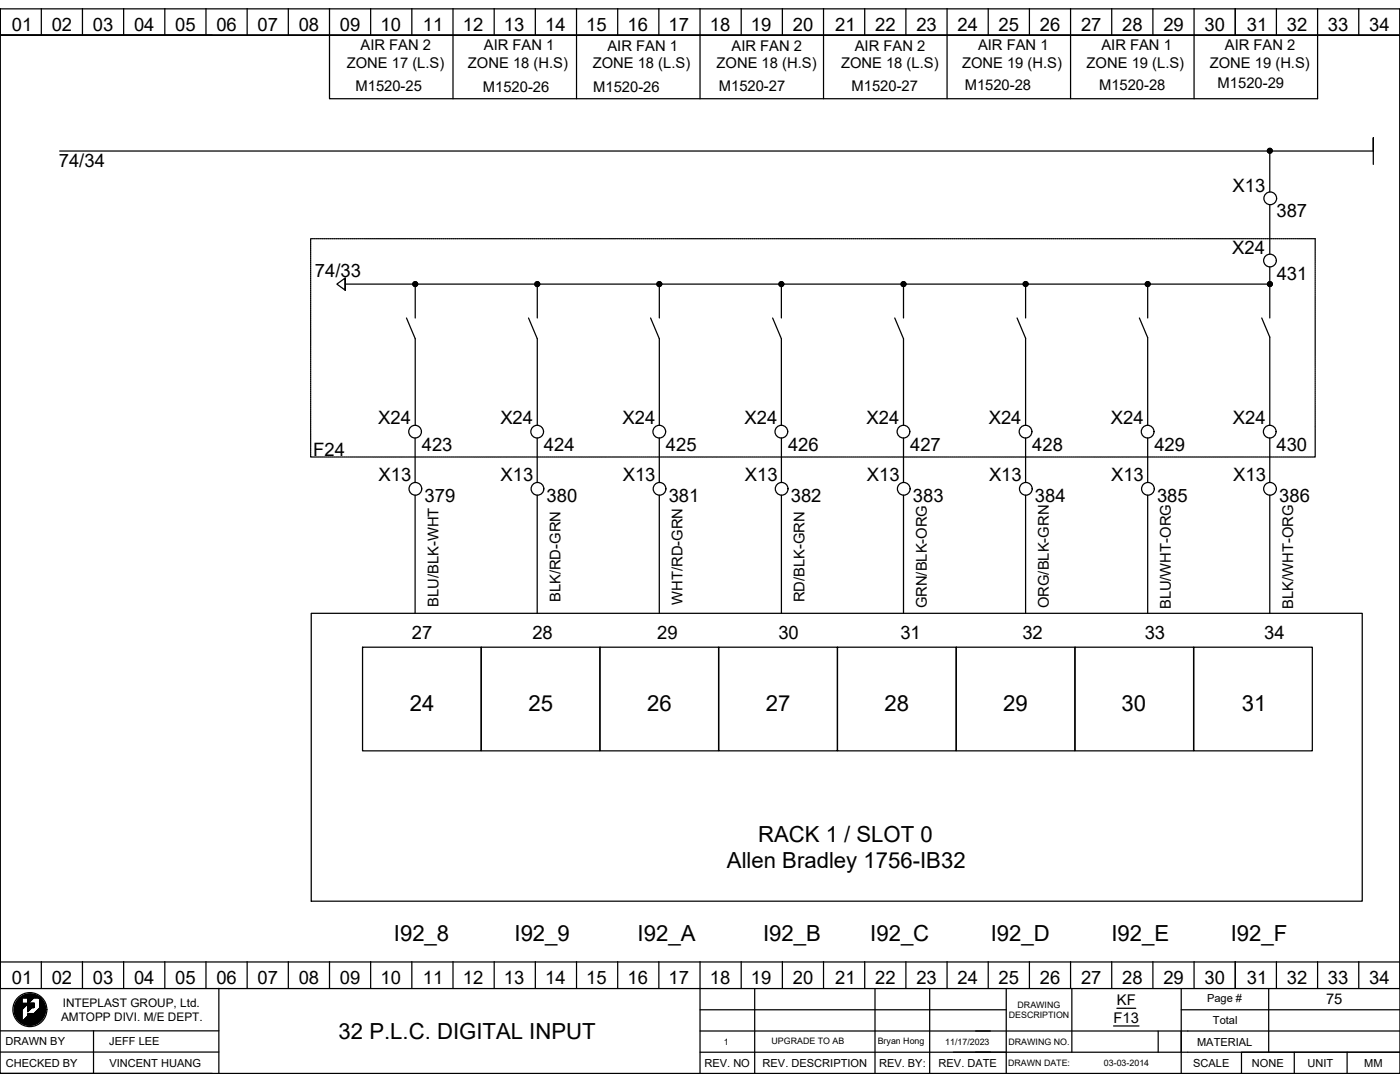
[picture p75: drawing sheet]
<svg xmlns="http://www.w3.org/2000/svg" width="279mm" height="216mm" viewBox="0 0 279 216" stroke-linecap="round" stroke-linejoin="round" font-family="sans-serif">
<defs><g id="words">
<g font-size="4.4">
<text x="81.8" y="141.8">24</text>
<text x="105.5" y="141.8">25</text>
<text x="129.1" y="141.8">26</text>
<text x="152.8" y="141.8">27</text>
<text x="176.5" y="141.8">28</text>
<text x="200.2" y="141.8">29</text>
<text x="223.8" y="141.8">30</text>
<text x="247.8" y="141.8">31</text>
<text x="151.3" y="168">RACK 1 / SLOT 0</text>
<text x="145.1" y="173.3">Allen Bradley 1756-IB32</text>
<text x="78.6" y="187.8">I92_8</text>
<text x="102.7" y="187.8">I92_9</text>
<text x="127.2" y="187.8">I92_A</text>
<text x="152.3" y="187.8">I92_B</text>
<text x="173.7" y="187.8">I92_C</text>
<text x="197.7" y="187.8">I92_D</text>
<text x="221.8" y="187.8">I92_E</text>
<text x="245.6" y="187.8">I92_F</text>
<text x="67.6" y="207.3">32 P.L.C. DIGITAL INPUT</text>
</g>
<g font-size="3.7">
<text x="2.3" y="6.2">01</text>
<text x="10.3" y="6.2">02</text>
<text x="18.5" y="6.2">03</text>
<text x="26.7" y="6.2">04</text>
<text x="35" y="6.2">05</text>
<text x="43.2" y="6.2">06</text>
<text x="51.4" y="6.2">07</text>
<text x="59.6" y="6.2">08</text>
<text x="67.8" y="6.2">09</text>
<text x="75.9" y="6.2">10</text>
<text x="84.4" y="6.2">11</text>
<text x="92.4" y="6.2">12</text>
<text x="100.6" y="6.2">13</text>
<text x="108.8" y="6.2">14</text>
<text x="117" y="6.2">15</text>
<text x="125.2" y="6.2">16</text>
<text x="133.4" y="6.2">17</text>
<text x="141.6" y="6.2">18</text>
<text x="149.9" y="6.2">19</text>
<text x="158.2" y="6.2">20</text>
<text x="166.7" y="6.2">21</text>
<text x="174.7" y="6.2">22</text>
<text x="182.9" y="6.2">23</text>
<text x="191.1" y="6.2">24</text>
<text x="199.3" y="6.2">25</text>
<text x="207.5" y="6.2">26</text>
<text x="215.7" y="6.2">27</text>
<text x="224" y="6.2">28</text>
<text x="232.2" y="6.2">29</text>
<text x="240.4" y="6.2">30</text>
<text x="248.8" y="6.2">31</text>
<text x="256.8" y="6.2">32</text>
<text x="265" y="6.2">33</text>
<text x="273.2" y="6.2">34</text>
<text x="11.7" y="33.3">74/34</text>
<text x="246" y="38.3">X13</text>
<text x="254.7" y="43.4">387</text>
<text x="245.9" y="50.7">X24</text>
<text x="62.9" y="55.3">74/33</text>
<text x="254.8" y="55.8">431</text>
<text x="75.5" y="84.6">X24</text>
<text x="84.2" y="89.9">423</text>
<text x="99.9" y="84.6">X24</text>
<text x="108.5" y="89.9">424</text>
<text x="124.2" y="84.6">X24</text>
<text x="132.9" y="89.9">425</text>
<text x="148.6" y="84.6">X24</text>
<text x="157.3" y="89.9">426</text>
<text x="173" y="84.6">X24</text>
<text x="181.6" y="89.9">427</text>
<text x="197.3" y="84.6">X24</text>
<text x="206" y="89.9">428</text>
<text x="221.7" y="84.6">X24</text>
<text x="230.4" y="89.9">429</text>
<text x="246.1" y="84.6">X24</text>
<text x="254.7" y="89.9">430</text>
<text x="62.5" y="91.1">F24</text>
<text x="75.5" y="96">X13</text>
<text x="84.7" y="100.1">379</text>
<text x="99.9" y="96">X13</text>
<text x="109.1" y="100.1">380</text>
<text x="124.3" y="96">X13</text>
<text x="133.5" y="100.1">381</text>
<text x="148.6" y="96">X13</text>
<text x="157.8" y="100.1">382</text>
<text x="173" y="96">X13</text>
<text x="182.2" y="100.1">383</text>
<text x="197.4" y="96">X13</text>
<text x="206.5" y="100.1">384</text>
<text x="221.7" y="96">X13</text>
<text x="230.9" y="100.1">385</text>
<text x="246.1" y="96">X13</text>
<text x="255.3" y="100.1">386</text>
<text x="82.2" y="127.4">27</text>
<text x="106.2" y="127.5">28</text>
<text x="131.2" y="127.4">29</text>
<text x="155.3" y="127.4">30</text>
<text x="179.7" y="127.4">31</text>
<text x="204" y="127.5">32</text>
<text x="228.4" y="127.4">33</text>
<text x="252.3" y="127.5">34</text>
<text x="2.3" y="196.4">01</text>
<text x="10.3" y="196.4">02</text>
<text x="18.5" y="196.4">03</text>
<text x="26.7" y="196.4">04</text>
<text x="35" y="196.4">05</text>
<text x="43.2" y="196.4">06</text>
<text x="51.4" y="196.4">07</text>
<text x="59.6" y="196.4">08</text>
<text x="67.8" y="196.4">09</text>
<text x="75.9" y="196.4">10</text>
<text x="84.4" y="196.4">11</text>
<text x="92.4" y="196.4">12</text>
<text x="100.6" y="196.4">13</text>
<text x="108.8" y="196.4">14</text>
<text x="117" y="196.4">15</text>
<text x="125.2" y="196.4">16</text>
<text x="133.4" y="196.4">17</text>
<text x="141.6" y="196.4">18</text>
<text x="149.9" y="196.4">19</text>
<text x="158.2" y="196.4">20</text>
<text x="166.7" y="196.4">21</text>
<text x="174.7" y="196.4">22</text>
<text x="182.9" y="196.4">23</text>
<text x="191.1" y="196.4">24</text>
<text x="199.3" y="196.4">25</text>
<text x="207.5" y="196.4">26</text>
<text x="215.7" y="196.4">27</text>
<text x="224" y="196.4">28</text>
<text x="232.2" y="196.4">29</text>
<text x="240.4" y="196.4">30</text>
<text x="248.8" y="196.4">31</text>
<text x="256.8" y="196.4">32</text>
<text x="265" y="196.4">33</text>
<text x="273.2" y="196.4">34</text>
</g>
<g font-size="2.9">
<text x="72" y="10">AIR FAN 2</text>
<text x="96.6" y="10.1">AIR FAN 1</text>
<text x="121.2" y="10.1">AIR FAN 1</text>
<text x="146" y="10.1">AIR FAN 2</text>
<text x="170.6" y="10.1">AIR FAN 2</text>
<text x="195.2" y="10.1">AIR FAN 1</text>
<text x="219.8" y="10.1">AIR FAN 1</text>
<text x="244.4" y="10">AIR FAN 2</text>
<text x="69.2" y="13.6">ZONE 17 (L.S)</text>
<text x="93.4" y="13.6">ZONE 18 (H.S)</text>
<text x="118.3" y="13.6">ZONE 18 (L.S)</text>
<text x="143" y="13.6">ZONE 18 (H.S)</text>
<text x="167.8" y="13.7">ZONE 18 (L.S)</text>
<text x="192" y="13.6">ZONE 19 (H.S)</text>
<text x="192.5" y="18">M1520-28</text>
<text x="216.9" y="13.6">ZONE 19 (L.S)</text>
<text x="219.3" y="18">M1520-28</text>
<text x="241.4" y="13.6">ZONE 19 (H.S)</text>
<text x="243" y="17.6">M1520-29</text>
<text x="71" y="18.2">M1520-25</text>
<text x="96.4" y="18.3">M1520-26</text>
<text x="118.4" y="18.3">M1520-26</text>
<text x="143.5" y="18.1">M1520-27</text>
<text x="170" y="18.1">M1520-27</text>
<text x="87.5" y="121.1" transform="rotate(-90 87.5 121.1)">BLU/BLK-WHT</text>
<text x="111.8" y="120.2" transform="rotate(-90 111.8 120.2)">BLK/RD-GRN</text>
<text x="136.2" y="120.6" transform="rotate(-90 136.2 120.6)">WHT/RD-GRN</text>
<text x="160.6" y="120.2" transform="rotate(-90 160.6 120.2)">RD/BLK-GRN</text>
<text x="185" y="121.4" transform="rotate(-90 185 121.4)">GRN/BLK-ORG</text>
<text x="209.3" y="121.4" transform="rotate(-90 209.3 121.4)">ORG/BLK-GRN</text>
<text x="233.7" y="121.6" transform="rotate(-90 233.7 121.6)">BLU/WHT-ORG</text>
<text x="258.1" y="121.5" transform="rotate(-90 258.1 121.5)">BLK/WHT-ORG</text>
<text x="222.9" y="200.6">KF</text>
<text x="264.6" y="200.4">75</text>
<text x="222.2" y="204.1">F13</text>
</g>
<g font-size="2.4">
<text x="12.2" y="203.7">AMTOPP DIVI. M/E DEPT.</text>
<text x="12.5" y="200.9">INTEPLAST GROUP, Ltd.</text>
</g>
<g font-size="2.2">
<text x="240.9" y="199.9">Page #</text>
<text x="1.1" y="208.6">DRAWN BY</text>
<text x="21.8" y="208.6">JEFF LEE</text>
<text x="238.9" y="208.6">MATERIAL</text>
<text x="242.1" y="204.4">Total</text>
<text x="1.1" y="212.9">CHECKED BY</text>
<text x="21.8" y="212.8">VINCENT HUANG</text>
<text x="140.6" y="212.9">REV. NO</text>
<text x="152.2" y="212.9">REV. DESCRIPTION</text>
<text x="175.4" y="212.9">REV. BY:</text>
<text x="187.3" y="212.9">REV. DATE</text>
<text x="238.1" y="212.9">SCALE</text>
<text x="249.8" y="212.9">NONE</text>
<text x="260.9" y="212.9">UNIT</text>
<text x="272.3" y="212.9">MM</text>
</g>
<g font-size="1.8">
<text x="201.3" y="203.2">DESCRIPTION</text>
<text x="203.1" y="201.1">DRAWING</text>
<text x="144.4" y="208.5">1</text>
<text x="154" y="208.4">UPGRADE TO AB</text>
<text x="175.2" y="208.3">Bryan Hong</text>
<text x="188.6" y="208.4">11/17/2023</text>
<text x="201.3" y="208.5">DRAWING NO.</text>
<text x="201.2" y="212.7">DRAWN DATE:</text>
<text x="220.3" y="212.7">03-03-2014</text>
</g>
</g></defs>
<g fill="none" stroke="#000" stroke-width=".25">
<path d="M0 1.8h279.4v212.4h-279.4zM0 7v-5.2v190.1v-4.2M8.2 1.7v5.3M16.5 1.7v5.3M24.7 1.7v5.3M32.9 1.7v5.3M41.1 1.7v5.3M42.4 7h-42.4h279.4M49.3 1.7v5.3M57.5 1.7v5.3M65.8 1.7v18h197.2v-18M74 1.7v5.3"/>
<path d="M82.2 1.7v5.3M90.4 1.7v18M98.6 1.7v5.3M106.8 1.7v5.3M115.1 1.7v18M123.3 1.7v5.3M131.5 1.7v5.3M139.7 1.7v18M147.9 1.7v5.3M156.1 1.7v5.3M164.4 1.7v18M172.6 1.7v5.3"/>
<path d="M180.8 1.7v5.3M189 1.7v18M197.2 1.7v5.3M205.4 1.7v5.3M213.7 1.7v18M221.9 1.7v5.3M230.1 1.7v5.3M238.3 1.7v18M246.5 1.7v5.3M254.7 1.7v5.3M271.2 1.7v5.3M279.4 1.8v195.5h-279.4v-5.4h279.4"/>
<path d="M11.9 30.1h262.2v-2.6v5.3M253.2 29.6l-.2 .3M253.4 30.1v8.2M253.4 29.6l-.5 .5M253.6 29.6l-.6 .7M253.7 29.7l-.7 .7M253.8 29.8l-.7 .7M253.9 30.3l-.3 .2M253.9 29.9l-.7 .6M253.9 30.1l-.5 .5M62 47.9v.3M62 48.3v.3"/>
<path d="M62 48.7v.3M62 49.1v.3M62 49.5v.3M62 49.9v.3M62 50.3v.3M62 50.7v.3M62 51.1v.3M62 51.5v.3M62 51.9v.2M62 52.3v.2M62 52.7v.2M62 53.1v.2"/>
<path d="M62 53.5v.2M62 53.9v.2M62 54.3v.2M62 54.7v.2M62 55v.3M62 55.4v.3M62 55.8v.3M62 56.2v.3M62 56.6v.3M62 57v.3M62 57.4v.3M62 57.8v.3"/>
<path d="M62 58.2v.3M62 58.6v.3M62 59v.3M62 59.4v.3M62 59.8v.3M62.2 47.6h-.2v.2M62.3 47.6h.2M62.7 47.6h.2M63.1 47.6h.2M63.5 47.6h.2M63.9 47.6h.2M64.3 47.6h.2"/>
<path d="M64.7 47.6h.2M65.1 47.6h.2M65.4 47.6h.3M65.8 47.6h.3M66.2 47.6h.3M66.6 47.6h.3M67 47.6h.3M67.4 47.6h.3M67.8 47.6h.3M68.2 47.6h.3M68.6 47.6h.3M68.9 55.5v2.4l-1.7-1.2 1.7-1.2v2.4"/>
<path d="M68.9 56.7h184.5M69 47.6h.3M69.4 47.6h.3M69.8 47.6h.3M70.2 47.6h.3M70.6 47.6h.3M71 47.6h.2M71.4 47.6h.2M71.8 47.6h.2M72.2 47.6h.2M72.6 47.6h.2M73 47.6h.2"/>
<path d="M73.4 47.6h.2M73.7 47.6h.3M74.1 47.6h.3M74.5 47.6h.3M74.9 47.6h.3M75.3 47.6h.3M75.7 47.6h.3M76.1 47.6h.3M76.5 47.6h.3M76.9 47.6h.3M77.3 47.6h.3M77.7 47.6h.3"/>
<path d="M78.1 47.6h.3M78.5 47.6h.3M78.9 47.6h.3M79.3 47.6h.2M79.7 47.6h.2M80.1 47.6h.2M80.5 47.6h.2M80.9 47.6h.2M81.3 47.6h.2M81.7 47.6h.2M82.1 47.6h.2M82.4 47.6h.3"/>
<path d="M82.7 56.2l-.3 .3M82.8 47.6h.3M82.9 56.7v6.8M82.9 56.2l-.5 .5M83 56.2l-.6 .7M83.2 56.3l-.7 .7M83.2 47.6h.3M83.3 56.4l-.7 .7M83.3 56.9l-.2 .2M83.3 56.5l-.6 .7M83.4 56.7l-.5 .5M83.6 47.6h.3"/>
<path d="M84 47.6h.3M84.4 47.6h.3M84.8 47.6h.3M85.2 47.6h.3M85.6 47.6h.3M86 47.6h.3M86.4 47.6h.3M86.8 47.6h.3M87.2 47.6h.3M87.6 47.6h.2M88 47.6h.2M88.4 47.6h.2"/>
<path d="M88.8 47.6h.2M89.2 47.6h.2M89.6 47.6h.2M90 47.6h.2M90.3 47.6h.3M90.7 47.6h.3M91.1 47.6h.3M91.5 47.6h.3M91.9 47.6h.3M92.3 47.6h.3M92.7 47.6h.3M93.1 47.6h.3"/>
<path d="M93.5 47.6h.3M93.9 47.6h.3M94.3 47.6h.3M94.7 47.6h.3M95.1 47.6h.3M95.5 47.6h.3M95.9 47.6h.2M96.3 47.6h.2M96.7 47.6h.2M97.1 47.6h.2M97.5 47.6h.2M97.9 47.6h.2"/>
<path d="M98.3 47.6h.2M98.7 47.6h.2M99 47.6h.3M99.4 47.6h.3M99.8 47.6h.3M100.2 47.6h.3M100.6 47.6h.3M101 47.6h.3M101.4 47.6h.3M101.8 47.6h.3M102.2 47.6h.3M102.6 47.6h.3"/>
<path d="M103 47.6h.3M103.4 47.6h.3M103.8 47.6h.3M104.2 47.6h.3M104.6 47.6h.2M105 47.6h.2M105.4 47.6h.2M105.8 47.6h.2M106.2 47.6h.2M106.6 47.6h.2M107 47.6h.2M107 56.2l-.2 .3"/>
<path d="M107.2 56.7v6.8M107.3 56.2l-.6 .5M107.4 47.6h.2M107.4 56.2l-.6 .7M107.5 56.3l-.7 .7M107.6 56.4l-.7 .7M107.7 56.9l-.3 .2M107.7 56.5l-.6 .7M107.7 56.7l-.5 .5M107.7 47.6h.3M108.1 47.6h.3M108.5 47.6h.3"/>
<path d="M108.9 47.6h.3M109.3 47.6h.3M109.7 47.6h.3M110.1 47.6h.3M110.5 47.6h.3M110.9 47.6h.3M111.3 47.6h.3M111.7 47.6h.3M112.1 47.6h.3M112.5 47.6h.3M112.9 47.6h.3M113.3 47.6h.2"/>
<path d="M113.7 47.6h.2M114.1 47.6h.2M114.5 47.6h.2M114.9 47.6h.2M115.3 47.6h.2M115.7 47.6h.2M116 47.6h.3M116.4 47.6h.3M116.8 47.6h.3M117.2 47.6h.3M117.6 47.6h.3M118 47.6h.3"/>
<path d="M118.4 47.6h.3M118.8 47.6h.3M119.2 47.6h.3M119.6 47.6h.3M120 47.6h.3M120.4 47.6h.3M120.8 47.6h.3M121.2 47.6h.2M121.6 47.6h.2M122 47.6h.2M122.4 47.6h.2M122.8 47.6h.2"/>
<path d="M123.2 47.6h.2M123.6 47.6h.2M124 47.6h.2M124.3 47.6h.3M124.7 47.6h.3M125.1 47.6h.3M125.5 47.6h.3M125.9 47.6h.3M126.3 47.6h.3M126.7 47.6h.3M127.1 47.6h.3M127.5 47.6h.3"/>
<path d="M127.9 47.6h.3M128.3 47.6h.3M128.7 47.6h.3M129.1 47.6h.3M129.5 47.6h.3M129.9 47.6h.2M130.3 47.6h.2M130.7 47.6h.2M131.1 47.6h.2M131.4 56.2l-.3 .3M131.5 47.6h.2M131.6 56.7v6.8"/>
<path d="M131.6 56.2l-.5 .5M131.8 56.2l-.7 .7M131.9 47.6h.2M131.9 56.3l-.7 .7M132 56.4l-.7 .7M132 56.9l-.2 .2M132 56.5l-.6 .7M132.1 56.7l-.5 .5M132.3 47.6h.2M132.7 47.6h.2M133 47.6h.3M133.4 47.6h.3"/>
<path d="M133.8 47.6h.3M134.2 47.6h.3M134.6 47.6h.3M135 47.6h.3M135.4 47.6h.3M135.8 47.6h.3M136.2 47.6h.3M136.6 47.6h.3M137 47.6h.3M137.4 47.6h.3M137.8 47.6h.3M138.2 47.6h.3"/>
<path d="M138.6 47.6h.2M139 47.6h.2M139.4 47.6h.2M139.8 47.6h.2M140.2 47.6h.2M140.6 47.6h.2M141 47.6h.2M141.4 47.6h.2M141.7 47.6h.3M142.1 47.6h.3M142.5 47.6h.3M142.9 47.6h.3"/>
<path d="M143.3 47.6h.3M143.7 47.6h.3M144.1 47.6h.3M144.5 47.6h.3M144.9 47.6h.3M145.3 47.6h.3M145.7 47.6h.3M146.1 47.6h.3M146.5 47.6h.3M146.9 47.6h.2M147.3 47.6h.2M147.7 47.6h.2"/>
<path d="M148.1 47.6h.2M148.5 47.6h.2M148.9 47.6h.2M149.3 47.6h.2M149.6 47.6h.3M150 47.6h.3M150.4 47.6h.3M150.8 47.6h.3M151.2 47.6h.3M151.6 47.6h.3M152 47.6h.3M152.4 47.6h.3"/>
<path d="M152.8 47.6h.3M153.2 47.6h.3M153.6 47.6h.3M154 47.6h.3M154.4 47.6h.3M154.8 47.6h.3M155.2 47.6h.2M155.6 47.6h.2M155.7 56.2l-.2 .3M155.9 56.7v6.8M156 56.2l-.5 .5M156 47.6h.2"/>
<path d="M156.1 56.2l-.6 .7M156.2 56.3l-.6 .7M156.3 56.4l-.7 .7M156.4 47.6h.2M156.4 56.9l-.2 .2M156.4 56.5l-.6 .7M156.4 56.7l-.5 .5M156.8 47.6h.2M157.2 47.6h.2M157.6 47.6h.2M158 47.6h.2M158.3 47.6h.3"/>
<path d="M158.7 47.6h.3M159.1 47.6h.3M159.5 47.6h.3M159.9 47.6h.3M160.3 47.6h.3M160.7 47.6h.3M161.1 47.6h.3M161.5 47.6h.3M161.9 47.6h.3M162.3 47.6h.3M162.7 47.6h.3M163.1 47.6h.3"/>
<path d="M163.5 47.6h.3M163.9 47.6h.2M164.3 47.6h.2M164.7 47.6h.2M165.1 47.6h.2M165.5 47.6h.2M165.9 47.6h.2M166.3 47.6h.2M166.7 47.6h.2M167 47.6h.3M167.4 47.6h.3M167.8 47.6h.3"/>
<path d="M168.2 47.6h.3M168.6 47.6h.3M169 47.6h.3M169.4 47.6h.3M169.8 47.6h.3M170.2 47.6h.3M170.6 47.6h.3M171 47.6h.3M171.4 47.6h.3M171.8 47.6h.3M172.2 47.6h.3M172.6 47.6h.2"/>
<path d="M173 47.6h.2M173.4 47.6h.2M173.8 47.6h.2M174.2 47.6h.2M174.6 47.6h.2M175 47.6h.2M175.3 47.6h.3M175.7 47.6h.3M176.1 47.6h.3M176.5 47.6h.3M176.9 47.6h.3M177.3 47.6h.3"/>
<path d="M177.7 47.6h.3M178.1 47.6h.3M178.5 47.6h.3M178.9 47.6h.3M179.3 47.6h.3M179.7 47.6h.3M180.1 47.6h.3M180.1 56.2l-.2 .3M180.3 56.7v6.8M180.3 56.2l-.5 .5M180.5 47.6h.2M180.5 56.2l-.6 .7"/>
<path d="M180.6 56.3l-.7 .7M180.7 56.4l-.7 .7M180.7 56.9l-.2 .2M180.8 56.5l-.7 .7M180.8 56.7l-.5 .5M180.9 47.6h.2M181.3 47.6h.2M181.7 47.6h.2M182.1 47.6h.2M182.5 47.6h.2M182.9 47.6h.2M183.3 47.6h.2"/>
<path d="M183.6 47.6h.3M184 47.6h.3M184.4 47.6h.3M184.8 47.6h.3M185.2 47.6h.3M185.6 47.6h.3M186 47.6h.3M186.4 47.6h.3M186.8 47.6h.3M187.2 47.6h.3M187.6 47.6h.3M188 47.6h.3"/>
<path d="M188.4 47.6h.3M188.8 47.6h.3M189.2 47.6h.2M189.6 47.6h.2M190 47.6h.2M190.4 47.6h.2M190.8 47.6h.2M191.2 47.6h.2M191.6 47.6h.2M191.9 47.6h.3M192.3 47.6h.3M192.7 47.6h.3"/>
<path d="M193.1 47.6h.3M193.5 47.6h.3M193.9 47.6h.3M194.3 47.6h.3M194.7 47.6h.3M195.1 47.6h.3M195.5 47.6h.3M195.9 47.6h.3M196.3 47.6h.3M196.7 47.6h.3M197.1 47.6h.3M197.5 47.6h.2"/>
<path d="M197.9 47.6h.2M198.3 47.6h.2M198.7 47.6h.2M199.1 47.6h.2M199.5 47.6h.2M199.9 47.6h.2M200.3 47.6h.2M200.6 47.6h.3M201 47.6h.3M201.4 47.6h.3M201.8 47.6h.3M202.2 47.6h.3"/>
<path d="M202.6 47.6h.3M203 47.6h.3M203.4 47.6h.3M203.8 47.6h.3M204.2 47.6h.3M204.5 56.2l-.3 .3M204.6 47.6h.3M204.7 56.7v6.8M204.7 56.2l-.5 .5M204.9 56.2l-.7 .7M205 56.3l-.7 .7M205 47.6h.3"/>
<path d="M205.1 56.4l-.7 .7M205.1 56.9l-.2 .2M205.1 56.5l-.6 .6M205.2 56.7l-.5 .5M205.4 47.6h.3M205.8 47.6h.3M206.2 47.6h.2M206.6 47.6h.2M207 47.6h.2M207.4 47.6h.2M207.8 47.6h.2M208.2 47.6h.2"/>
<path d="M208.6 47.6h.2M208.9 47.6h.3M209.3 47.6h.3M209.7 47.6h.3M210.1 47.6h.3M210.5 47.6h.3M210.9 47.6h.3M211.3 47.6h.3M211.7 47.6h.3M212.1 47.6h.3M212.5 47.6h.3M212.9 47.6h.3"/>
<path d="M213.3 47.6h.3M213.7 47.6h.3M214.1 47.6h.2M214.5 47.6h.2M214.9 47.6h.2M215.3 47.6h.2M215.7 47.6h.2M216.1 47.6h.2M216.5 47.6h.2M216.9 47.6h.2M217.2 47.6h.3M217.6 47.6h.3"/>
<path d="M218 47.6h.3M218.4 47.6h.3M218.8 47.6h.3M219.2 47.6h.3M219.6 47.6h.3M220 47.6h.3M220.4 47.6h.3M220.8 47.6h.3M221.2 47.6h.3M221.6 47.6h.3M222 47.6h.3M222.4 47.6h.3"/>
<path d="M222.8 47.6h.2M223.2 47.6h.2M223.6 47.6h.2M224 47.6h.2M224.4 47.6h.2M224.8 47.6h.2M225.2 47.6h.2M225.6 47.6h.2M225.9 47.6h.3M226.3 47.6h.3M226.7 47.6h.3M227.1 47.6h.3"/>
<path d="M227.5 47.6h.3M227.9 47.6h.3M228.3 47.6h.3M228.7 47.6h.3M228.8 56.2l-.2 .3M229 56.7v6.8M229.1 56.2l-.5 .5M229.1 47.6h.3M229.2 56.2l-.6 .7M229.3 56.3l-.6 .7M229.4 56.4l-.7 .7M229.5 56.9l-.2 .2"/>
<path d="M229.5 56.5l-.6 .6M229.5 47.6h.3M229.5 56.7l-.5 .5M229.9 47.6h.3M230.3 47.6h.3M230.7 47.6h.3M231.1 47.6h.3M231.5 47.6h.2M231.9 47.6h.2M232.3 47.6h.2M232.7 47.6h.2M233.1 47.6h.2"/>
<path d="M233.5 47.6h.2M233.9 47.6h.2M234.3 47.6h.2M234.6 47.6h.3M235 47.6h.3M235.4 47.6h.3M235.8 47.6h.3M236.2 47.6h.3M236.6 47.6h.3M237 47.6h.3M237.4 47.6h.3M237.8 47.6h.3"/>
<path d="M238.2 47.6h.3M238.6 47.6h.3M239 47.6h.3M239.4 47.6h.3M239.8 47.6h.2M240.2 47.6h.2M240.6 47.6h.2M241 47.6h.2M241.4 47.6h.2M241.8 47.6h.2M242.2 47.6h.2M242.6 47.6h.2"/>
<path d="M242.9 47.6h.3M243.3 47.6h.3M243.7 47.6h.3M244.1 47.6h.3M244.5 47.6h.3M244.9 47.6h.3M245.3 47.6h.3M245.7 47.6h.3M246.1 47.6h.3M246.5 47.6h.3M246.9 47.6h.3M247.3 47.6h.3"/>
<path d="M247.7 47.6h.3M248.1 47.6h.2M248.5 47.6h.2M248.9 47.6h.2M249.3 47.6h.2M249.7 47.6h.2M250.1 47.6h.2M250.5 47.6h.2M250.9 47.6h.2M251.2 47.6h.3M251.6 47.6h.3M252 47.6h.3"/>
<path d="M252.4 47.6h.3M252.8 47.6h.3M253.2 47.6h.3M253.2 56.2l-.2 .3M253.4 40.8v9.9M253.4 53.3v10.2M253.5 56.2l-.6 .5M253.6 56.2l-.6 .7M253.6 47.6h.3M253.7 56.3l-.7 .7M253.8 56.4l-.7 .7M253.9 56.9l-.2 .2"/>
<path d="M253.9 56.5l-.6 .6M253.9 56.7l-.5 .5M254 47.6h.3M254.4 47.6h.3M254.8 47.6h.3M255.2 47.6h.3M255.6 47.6h.3M256 47.6h.3M256.4 47.6h.3M256.8 47.6h.2M257.2 47.6h.2M257.6 47.6h.2"/>
<path d="M258 47.6h.2M258.4 47.6h.2M258.8 47.6h.2M259.2 47.6h.2M259.6 47.6h.2M259.9 47.6h.3M260.3 47.6h.3M260.7 47.6h.3M261.1 47.6h.3M261.5 47.6h.3M261.9 47.6h.3M262.3 47.6h.2v.2"/>
<path d="M262.5 47.9v.3M262.5 48.3v.3M262.5 48.7v.3M262.5 49.1v.3M262.5 49.5v.3M262.5 49.9v.3M262.5 50.3v.3M262.5 50.7v.3M262.5 51.1v.3M262.5 51.5v.3M262.5 51.9v.2M262.5 52.3v.2"/>
<path d="M262.5 52.7v.2M262.5 53.1v.2M262.5 53.5v.2M262.5 53.9v.2M262.5 54.3v.2M262.5 54.7v.2M262.5 55v.3M262.5 55.4v.3M262.5 55.8v.3M262.5 56.2v.3M262.5 56.6v.3M262.5 57v.3"/>
<path d="M262.5 57.4v.3M262.5 57.8v.3M262.5 58.2v.3M262.5 58.6v.3M262.5 59v.3M262.5 59.4v.3M262.5 59.8v.3M62 60.2v.3M62 60.6v.2M62 61v.2M62 61.4v.2M62 61.8v.2"/>
<path d="M62 62.2v.2M62 62.6v.2M62 63v.2M62 63.4v.2M62 63.7v.3M62 64.1v.3M62 64.5v.3M62 64.9v.3M62 65.3v.3M62 65.7v.3M62 66.1v.3M62 66.5v.3"/>
<path d="M62 66.9v.3M62 67.3v.3M62 67.7v.3M62 68.1v.3M62 68.5v.3M62 68.9v.2M62 69.3v.2M62 69.7v.2M62 70.1v.2M62 70.5v.2M62 70.9v.2M62 71.3v.2"/>
<path d="M62 71.6v.3M62 72v.3M62 72.4v.3M62 72.8v.3M62 73.2v.3M62 73.6v.3M62 74v.3M62 74.4v.3M62 74.8v.3M62 75.2v.3M62 75.6v.3M62 76v.3"/>
<path d="M62 76.4v.3M62 76.8v.3M62 77.2v.2M62 77.6v.2M62 78v.2M62 78.4v.2M62 78.8v.2M62 79.2v.2M62 79.6v.2M62 80v.2M81.1 63.5l1.8 4.1v17.3M105.5 63.5l1.7 4.1v17.3"/>
<path d="M129.8 63.5l1.8 4.1v17.3M154.2 63.5l1.7 4.1v17.3M178.6 63.5l1.7 4.1v17.3M203 63.5l1.7 4v17.4M227.4 63.5l1.6 3.9v17.5M251.8 63.5l1.6 3.8v17.6M262.5 60.2v.3M262.5 60.6v.2M262.5 61v.2M262.5 61.4v.2M262.5 61.8v.2M262.5 62.2v.2"/>
<path d="M262.5 62.6v.2M262.5 63v.2M262.5 63.4v.2M262.5 63.7v.3M262.5 64.1v.3M262.5 64.5v.3M262.5 64.9v.3M262.5 65.3v.3M262.5 65.7v.3M262.5 66.1v.3M262.5 66.5v.3M262.5 66.9v.3"/>
<path d="M262.5 67.3v.3M262.5 67.7v.3M262.5 68.1v.3M262.5 68.5v.3M262.5 68.9v.2M262.5 69.3v.2M262.5 69.7v.2M262.5 70.1v.2M262.5 70.5v.2M262.5 70.9v.2M262.5 71.3v.2M262.5 71.6v.3"/>
<path d="M262.5 72v.3M262.5 72.4v.3M262.5 72.8v.3M262.5 73.2v.3M262.5 73.6v.3M262.5 74v.3M262.5 74.4v.3M262.5 74.8v.3M262.5 75.2v.3M262.5 75.6v.3M262.5 76v.3M262.5 76.4v.3"/>
<path d="M262.5 76.8v.3M262.5 77.2v.2M262.5 77.6v.2M262.5 78v.2M262.5 78.4v.2M262.5 78.8v.2M262.5 79.2v.2M262.5 79.6v.2M262.5 80v.2M62 91v.2h.2M62 80.3v.3M62 80.7v.3"/>
<path d="M62 81.1v.3M62 81.5v.3M62 81.9v.3M62 82.3v.3M62 82.7v.3M62 83.1v.3M62 83.5v.3M62 83.9v.3M62 84.3v.3M62 84.7v.3M62 85.1v.3M62 85.5v.3"/>
<path d="M62 85.9v.2M62 86.3v.2M62 86.7v.2M62 87.1v.2M62 87.5v.2M62 87.9v.2M62 88.3v.2M62 88.7v.2M62 89v.3M62 89.4v.3M62 89.8v.3M62 90.2v.3"/>
<path d="M62 90.6v.3M62.3 91.2h.2M62.7 91.2h.2M63.1 91.2h.2M63.5 91.2h.2M63.9 91.2h.2M64.3 91.2h.2M64.7 91.2h.2M65.1 91.2h.2M65.4 91.2h.3M65.8 91.2h.3M66.2 91.2h.3"/>
<path d="M66.6 91.2h.3M67 91.2h.3M67.4 91.2h.3M67.8 91.2h.3M68.2 91.2h.3M68.6 91.2h.3M69 91.2h.3M69.4 91.2h.3M69.8 91.2h.3M70.2 91.2h.3M70.6 91.2h.3M71 91.2h.2"/>
<path d="M71.4 91.2h.2M71.8 91.2h.2M72.2 91.2h.2M72.6 91.2h.2M73 91.2h.2M73.4 91.2h.2M73.7 91.2h.3M74.1 91.2h.3M74.5 91.2h.3M74.9 91.2h.3M75.3 91.2h.3M75.7 91.2h.3"/>
<path d="M76.1 91.2h.3M76.5 91.2h.3M76.9 91.2h.3M77.3 91.2h.3M77.7 91.2h.3M78.1 91.2h.3M78.5 91.2h.3M78.9 91.2h.3M79.3 91.2h.2M79.7 91.2h.2M80.1 91.2h.2M80.5 91.2h.2"/>
<path d="M80.9 91.2h.2M81.3 91.2h.2M81.7 91.2h.2M82.1 91.2h.2M82.4 91.2h.3M82.8 87.4v8.9M82.8 98.8v23.6M82.8 91.2h.3M83.2 91.2h.3M83.6 91.2h.3M84 91.2h.3M84.4 91.2h.3"/>
<path d="M84.8 91.2h.3M85.2 91.2h.3M85.6 91.2h.3M86 91.2h.3M86.4 91.2h.3M86.8 91.2h.3M87.2 91.2h.3M87.6 91.2h.2M88 91.2h.2M88.4 91.2h.2M88.8 91.2h.2M89.2 91.2h.2"/>
<path d="M89.6 91.2h.2M90 91.2h.2M90.3 91.2h.3M90.7 91.2h.3M91.1 91.2h.3M91.5 91.2h.3M91.9 91.2h.3M92.3 91.2h.3M92.7 91.2h.3M93.1 91.2h.3M93.5 91.2h.3M93.9 91.2h.3"/>
<path d="M94.3 91.2h.3M94.7 91.2h.3M95.1 91.2h.3M95.5 91.2h.3M95.9 91.2h.2M96.3 91.2h.2M96.7 91.2h.2M97.1 91.2h.2M97.5 91.2h.2M97.9 91.2h.2M98.3 91.2h.2M98.7 91.2h.2"/>
<path d="M99 91.2h.3M99.4 91.2h.3M99.8 91.2h.3M100.2 91.2h.3M100.6 91.2h.3M101 91.2h.3M101.4 91.2h.3M101.8 91.2h.3M102.2 91.2h.3M102.6 91.2h.3M103 91.2h.3M103.4 91.2h.3"/>
<path d="M103.8 91.2h.3M104.2 91.2h.3M104.6 91.2h.2M105 91.2h.2M105.4 91.2h.2M105.8 91.2h.2M106.2 91.2h.2M106.6 91.2h.2M107 91.2h.2M107.2 87.4v8.9M107.2 98.8v23.6M107.4 91.2h.2"/>
<path d="M107.7 91.2h.3M108.1 91.2h.3M108.5 91.2h.3M108.9 91.2h.3M109.3 91.2h.3M109.7 91.2h.3M110.1 91.2h.3M110.5 91.2h.3M110.9 91.2h.3M111.3 91.2h.3M111.7 91.2h.3M112.1 91.2h.3"/>
<path d="M112.5 91.2h.3M112.9 91.2h.3M113.3 91.2h.2M113.7 91.2h.2M114.1 91.2h.2M114.5 91.2h.2M114.9 91.2h.2M115.3 91.2h.2M115.7 91.2h.2M116 91.2h.3M116.4 91.2h.3M116.8 91.2h.3"/>
<path d="M117.2 91.2h.3M117.6 91.2h.3M118 91.2h.3M118.4 91.2h.3M118.8 91.2h.3M119.2 91.2h.3M119.6 91.2h.3M120 91.2h.3M120.4 91.2h.3M120.8 91.2h.3M121.2 91.2h.2M121.6 91.2h.2"/>
<path d="M122 91.2h.2M122.4 91.2h.2M122.8 91.2h.2M123.2 91.2h.2M123.6 91.2h.2M124 91.2h.2M124.3 91.2h.3M124.7 91.2h.3M125.1 91.2h.3M125.5 91.2h.3M125.9 91.2h.3M126.3 91.2h.3"/>
<path d="M126.7 91.2h.3M127.1 91.2h.3M127.5 91.2h.3M127.9 91.2h.3M128.3 91.2h.3M128.7 91.2h.3M129.1 91.2h.3M129.5 91.2h.3M129.9 91.2h.2M130.3 91.2h.2M130.7 91.2h.2M131.1 91.2h.2"/>
<path d="M131.5 91.2h.2M131.6 87.4v8.9M131.6 98.8v23.6M131.9 91.2h.2M132.3 91.2h.2M132.7 91.2h.2M133 91.2h.3M133.4 91.2h.3M133.8 91.2h.3M134.2 91.2h.3M134.6 91.2h.3M135 91.2h.3"/>
<path d="M135.4 91.2h.3M135.8 91.2h.3M136.2 91.2h.3M136.6 91.2h.3M137 91.2h.3M137.4 91.2h.3M137.8 91.2h.3M138.2 91.2h.3M138.6 91.2h.2M139 91.2h.2M139.4 91.2h.2M139.8 91.2h.2"/>
<path d="M140.2 91.2h.2M140.6 91.2h.2M141 91.2h.2M141.4 91.2h.2M141.7 91.2h.3M142.1 91.2h.3M142.5 91.2h.3M142.9 91.2h.3M143.3 91.2h.3M143.7 91.2h.3M144.1 91.2h.3M144.5 91.2h.3"/>
<path d="M144.9 91.2h.3M145.3 91.2h.3M145.7 91.2h.3M146.1 91.2h.3M146.5 91.2h.3M146.9 91.2h.2M147.3 91.2h.2M147.7 91.2h.2M148.1 91.2h.2M148.5 91.2h.2M148.9 91.2h.2M149.3 91.2h.2"/>
<path d="M149.6 91.2h.3M150 91.2h.3M150.4 91.2h.3M150.8 91.2h.3M151.2 91.2h.3M151.6 91.2h.3M152 91.2h.3M152.4 91.2h.3M152.8 91.2h.3M153.2 91.2h.3M153.6 91.2h.3M154 91.2h.3"/>
<path d="M154.4 91.2h.3M154.8 91.2h.3M155.2 91.2h.2M155.6 91.2h.2M155.9 87.4v8.9M155.9 98.8v23.6M156 91.2h.2M156.4 91.2h.2M156.8 91.2h.2M157.2 91.2h.2M157.6 91.2h.2M158 91.2h.2"/>
<path d="M158.3 91.2h.3M158.7 91.2h.3M159.1 91.2h.3M159.5 91.2h.3M159.9 91.2h.3M160.3 91.2h.3M160.7 91.2h.3M161.1 91.2h.3M161.5 91.2h.3M161.9 91.2h.3M162.3 91.2h.3M162.7 91.2h.3"/>
<path d="M163.1 91.2h.3M163.5 91.2h.3M163.9 91.2h.2M164.3 91.2h.2M164.7 91.2h.2M165.1 91.2h.2M165.5 91.2h.2M165.9 91.2h.2M166.3 91.2h.2M166.7 91.2h.2M167 91.2h.3M167.4 91.2h.3"/>
<path d="M167.8 91.2h.3M168.2 91.2h.3M168.6 91.2h.3M169 91.2h.3M169.4 91.2h.3M169.8 91.2h.3M170.2 91.2h.3M170.6 91.2h.3M171 91.2h.3M171.4 91.2h.3M171.8 91.2h.3M172.2 91.2h.3"/>
<path d="M172.6 91.2h.2M173 91.2h.2M173.4 91.2h.2M173.8 91.2h.2M174.2 91.2h.2M174.6 91.2h.2M175 91.2h.2M175.3 91.2h.3M175.7 91.2h.3M176.1 91.2h.3M176.5 91.2h.3M176.9 91.2h.3"/>
<path d="M177.3 91.2h.3M177.7 91.2h.3M178.1 91.2h.3M178.5 91.2h.3M178.9 91.2h.3M179.3 91.2h.3M179.7 91.2h.3M180.1 91.2h.3M180.3 87.4v8.9M180.3 98.8v23.6M180.5 91.2h.2M180.9 91.2h.2"/>
<path d="M181.3 91.2h.2M181.7 91.2h.2M182.1 91.2h.2M182.5 91.2h.2M182.9 91.2h.2M183.3 91.2h.2M183.6 91.2h.3M184 91.2h.3M184.4 91.2h.3M184.8 91.2h.3M185.2 91.2h.3M185.6 91.2h.3"/>
<path d="M186 91.2h.3M186.4 91.2h.3M186.8 91.2h.3M187.2 91.2h.3M187.6 91.2h.3M188 91.2h.3M188.4 91.2h.3M188.8 91.2h.3M189.2 91.2h.2M189.6 91.2h.2M190 91.2h.2M190.4 91.2h.2"/>
<path d="M190.8 91.2h.2M191.2 91.2h.2M191.6 91.2h.2M191.9 91.2h.3M192.3 91.2h.3M192.7 91.2h.3M193.1 91.2h.3M193.5 91.2h.3M193.9 91.2h.3M194.3 91.2h.3M194.7 91.2h.3M195.1 91.2h.3"/>
<path d="M195.5 91.2h.3M195.9 91.2h.3M196.3 91.2h.3M196.7 91.2h.3M197.1 91.2h.3M197.5 91.2h.2M197.9 91.2h.2M198.3 91.2h.2M198.7 91.2h.2M199.1 91.2h.2M199.5 91.2h.2M199.9 91.2h.2"/>
<path d="M200.3 91.2h.2M200.6 91.2h.3M201 91.2h.3M201.4 91.2h.3M201.8 91.2h.3M202.2 91.2h.3M202.6 91.2h.3M203 91.2h.3M203.4 91.2h.3M203.8 91.2h.3M204.2 91.2h.3M204.6 91.2h.3"/>
<path d="M204.7 87.4v8.9M204.7 98.8v23.6M205 91.2h.3M205.4 91.2h.3M205.8 91.2h.3M206.2 91.2h.2M206.6 91.2h.2M207 91.2h.2M207.4 91.2h.2M207.8 91.2h.2M208.2 91.2h.2M208.6 91.2h.2"/>
<path d="M208.9 91.2h.3M209.3 91.2h.3M209.7 91.2h.3M210.1 91.2h.3M210.5 91.2h.3M210.9 91.2h.3M211.3 91.2h.3M211.7 91.2h.3M212.1 91.2h.3M212.5 91.2h.3M212.9 91.2h.3M213.3 91.2h.3"/>
<path d="M213.7 91.2h.3M214.1 91.2h.2M214.5 91.2h.2M214.9 91.2h.2M215.3 91.2h.2M215.7 91.2h.2M216.1 91.2h.2M216.5 91.2h.2M216.9 91.2h.2M217.2 91.2h.3M217.6 91.2h.3M218 91.2h.3"/>
<path d="M218.4 91.2h.3M218.8 91.2h.3M219.2 91.2h.3M219.6 91.2h.3M220 91.2h.3M220.4 91.2h.3M220.8 91.2h.3M221.2 91.2h.3M221.6 91.2h.3M222 91.2h.3M222.4 91.2h.3M222.8 91.2h.2"/>
<path d="M223.2 91.2h.2M223.6 91.2h.2M224 91.2h.2M224.4 91.2h.2M224.8 91.2h.2M225.2 91.2h.2M225.6 91.2h.2M225.9 91.2h.3M226.3 91.2h.3M226.7 91.2h.3M227.1 91.2h.3M227.5 91.2h.3"/>
<path d="M227.9 91.2h.3M228.3 91.2h.3M228.7 91.2h.3M229 87.4v8.9M229 98.8v23.6M229.1 91.2h.3M229.5 91.2h.3M229.9 91.2h.3M230.3 91.2h.3M230.7 91.2h.3M231.1 91.2h.3M231.5 91.2h.2"/>
<path d="M231.9 91.2h.2M232.3 91.2h.2M232.7 91.2h.2M233.1 91.2h.2M233.5 91.2h.2M233.9 91.2h.2M234.3 91.2h.2M234.6 91.2h.3M235 91.2h.3M235.4 91.2h.3M235.8 91.2h.3M236.2 91.2h.3"/>
<path d="M236.6 91.2h.3M237 91.2h.3M237.4 91.2h.3M237.8 91.2h.3M238.2 91.2h.3M238.6 91.2h.3M239 91.2h.3M239.4 91.2h.3M239.8 91.2h.2M240.2 91.2h.2M240.6 91.2h.2M241 91.2h.2"/>
<path d="M241.4 91.2h.2M241.8 91.2h.2M242.2 91.2h.2M242.6 91.2h.2M242.9 91.2h.3M243.3 91.2h.3M243.7 91.2h.3M244.1 91.2h.3M244.5 91.2h.3M244.9 91.2h.3M245.3 91.2h.3M245.7 91.2h.3"/>
<path d="M246.1 91.2h.3M246.5 91.2h.3M246.9 91.2h.3M247.3 91.2h.3M247.7 91.2h.3M248.1 91.2h.2M248.5 91.2h.2M248.9 91.2h.2M249.3 91.2h.2M249.7 91.2h.2M250.1 91.2h.2M250.5 91.2h.2"/>
<path d="M250.9 91.2h.2M251.2 91.2h.3M251.6 91.2h.3M252 91.2h.3M252.4 91.2h.3M252.8 91.2h.3M253.2 91.2h.3M253.4 87.4v8.9M253.4 98.8v23.6M253.6 91.2h.3M254 91.2h.3M254.4 91.2h.3"/>
<path d="M254.8 91.2h.3M255.2 91.2h.3M255.6 91.2h.3M256 91.2h.3M256.4 91.2h.3M256.8 91.2h.2M257.2 91.2h.2M257.6 91.2h.2M258 91.2h.2M258.4 91.2h.2M258.8 91.2h.2M259.2 91.2h.2"/>
<path d="M259.6 91.2h.2M259.9 91.2h.3M260.3 91.2h.3M260.7 91.2h.3M261.1 91.2h.3M261.5 91.2h.3M261.9 91.2h.3M262.5 91v.2h-.2M262.5 80.3v.3M262.5 80.7v.3M262.5 81.1v.3M262.5 81.5v.3"/>
<path d="M262.5 81.9v.3M262.5 82.3v.3M262.5 82.7v.3M262.5 83.1v.3M262.5 83.5v.3M262.5 83.9v.3M262.5 84.3v.3M262.5 84.7v.3M262.5 85.1v.3M262.5 85.5v.3M262.5 85.9v.2M262.5 86.3v.2"/>
<path d="M262.5 86.7v.2M262.5 87.1v.2M262.5 87.5v.2M262.5 87.9v.2M262.5 88.3v.2M262.5 88.7v.2M262.5 89v.3M262.5 89.4v.3M262.5 89.8v.3M262.5 90.2v.3M262.5 90.6v.3M62.1 122.4h209.8v57.4h-209.8z"/>
<path d="M72.4 129.1h23.6v20.7h-23.6zM96.1 129.1h23.6v20.7h-23.6zM119.8 129.1h23.6v20.7h-23.6zM143.5 129.1h23.6v20.7h-23.6zM167.1 129.1h23.7v20.7h-23.7zM190.8 129.1h23.7v20.7h-23.7zM214.6 129.1h23.6v20.7h-23.6zM238.2 129.1h23.7v20.7h-23.7zM4 199.1l-.4 .4M4.2 198.9l-.8 .8M4.3 198.9h1.2v1.3h-1.2zM4.4 199.2l-1.4 1.4"/>
<path d="M4.4 199.2l-1.5 1.5M4.4 199.3l-1.5 1.5M4.4 199.4l-1.5 1.5M4.4 199.5l-1.5 1.5M4.4 199.5l-1.5 1.6M4.4 199.6l-1.5 1.5M4.4 199.7l-1.5 1.5M4.4 199.7l-1.6 1.7M4.4 199.9l-1.6 1.5M4.4 199.9l-1.6 1.6M4.4 198.7l-1.1 1.2M4.6 198.7l-1.4 1.4"/>
<path d="M4.7 198.6l-1.6 1.6M4.8 198.6l-1.7 1.7M4.9 198.5l-1.9 1.9M5 198.5l-2 2M5.1 198.5l-.6 .6M5.2 198.4l-.7 .7M5.3 198.4l-.7 .7M5.4 198.4l-.7 .7M5.5 198.4l-.8 .7M5.6 198.4l-.8 .7M5.6 198.4l-.7 .7M5.7 198.3l-.8 .8"/>
<path d="M5.8 198.3l-.8 .8M5.9 198.3l-.8 .8M6 198.3l-.8 .8M6.1 198.3l-.8 .8M6.1 198.3l-.7 .8M6.2 198.3l-.8 .8M6.3 198.4l-.8 .7M6.3 198.4l-.7 .7M6.4 198.4l-.8 .8M6.5 198.4l-.9 .9M6.6 198.4l-1 1M6.6 198.4l-1 1.1"/>
<path d="M6.7 198.4l-1.1 1.1M6.7 198.4l-1.1 1.2M6.8 198.4l-1.2 1.3M6.8 198.9h.9l.3 .2 .1 1.9-1.3 1.3h-1.3v.4l-1.2 1.3v-2.5zM6.8 198.5l-1.2 1.2M6.9 198.5l-1.3 1.3M6.9 198.5l-1.3 1.4M7 198.5l-1.4 1.4M7 198.5l-1.4 1.5M7.1 198.6l-1.5 1.5M7.1 199.1l.4-.3-.3 .3M7.2 198.6l-1.6 1.6"/>
<path d="M7.2 198.6l-4.1 4.1M7.3 198.6l-.5 .5M7.3 198.7l-.4 .4M7.4 198.7l-.5 .4M7.4 198.7l-.4 .4M7.5 198.7l-.4 .4M7.6 199.1l.2-.2-.2 .2M7.6 198.8l-.3 .3M7.6 198.8l-.2 .3M7.7 198.9l-.3 .2M7.7 198.9l-.2 .2M7.8 199.2l.2-.1-.2 .2"/>
<path d="M7.8 199l-.1 .1M7.9 199.4l.2-.2-.2 .2M7.9 199l-.2 .2M7.9 199.8l.4-.4-.4 .5M7.9 199l-.1 .2M8 199.1l-.1 .2M8.1 199.2l-.2 .3M8.2 199.3l-.3 .2M8.2 199.3l-.3 .3M8.2 199.3l-.3 .4M8.2 191.9v5.3M8.3 199.4l-.4 .3"/>
<path d="M8.4 199.5l-.5 .4M8.4 199.5l-.5 .5M8.4 199.6l-.5 .5M8.5 199.7l-.6 .6M8.5 199.7l-.6 .7M8.6 199.8l-.7 .6M8.6 199.8l-.7 .7M8.6 199.8l-.7 .8M8.7 199.9l-.8 .7M8.7 199.9l-.8 .8M8.7 200l-.8 .8M16.5 191.9v5.3"/>
<path d="M24.7 191.9v5.3M32.9 191.9v5.3M41.1 191.9v5.3M43.7 197.2v17M49.3 191.9v5.3M57.5 191.9v5.3M65.8 191.9v5.3M74 191.9v5.3M82.2 191.9v5.3M90.4 191.9v5.3M98.6 191.9v5.3M106.8 191.9v5.3"/>
<path d="M115.1 191.9v5.3M123.3 191.9v5.3M131.5 191.9v5.3M139.7 191.9v22.3M147.9 191.9v5.3M150.6 197.3v16.9M156.1 191.9v5.3M164.4 191.9v5.3M172.6 191.9v5.3M174.6 197.3v16.9M180.8 191.9v5.3M185.5 197.3v16.9"/>
<path d="M189 191.9v5.3M197.2 191.9v5.3M200.8 197.3v12.7M205.4 191.9v5.3M213.7 191.9v5.3M213.9 197.3v12.7M221.9 191.9v5.3M230.1 191.9v5.3M235.7 197.3v16.9M238.3 191.9v5.3M246.5 191.9v5.3M253.2 197.3v12.7"/>
<path d="M254.7 191.9v5.3M263 191.9v5.3M271.2 191.9v5.3M0 209.9h43.7M0 205.7h43.7M0 214.2h42.4M4.4 203l-.6 .7M4.4 201.5l-1.3 1.3M4.4 201.6l-1.2 1.2M4.4 201.7l-1.2 1.2M4.4 201.9l-1.1 1.1M4.4 201.9l-1.1 1.2"/>
<path d="M4.4 202.3l-.9 1M4.4 202.5l-.9 .9M4.4 202.9l-.7 .7M4.4 203.2l-.6 .5M4.4 200l-1.6 1.6M4.4 200.1l-1.5 1.5M4.4 200.1l-1.5 1.6M4.4 200.2l-1.5 1.6M4.4 200.3l-1.5 1.5M4.4 201.8l-1.2 1.2M4.4 202l-1.1 1.1M4.4 202.1l-1.1 1"/>
<path d="M4.4 202.1l-1 1.1M4.4 202.2l-1 1M4.4 202.3l-1 1M4.4 202.4l-.9 .9M4.4 202.6l-.8 .9M4.4 202.7l-.8 .8M4.4 202.8l-.8 .7M4.4 202.8l-.7 .8M4.4 203l-.7 .6M4.4 203.1l-.6 .6M4.4 203.2l-.5 .6M4.4 203.3l-.5 .5"/>
<path d="M4.4 203.4l-.5 .4M4.4 203.4l-.4 .5M4.4 203.5l-.4 .4 .4-.3M4.4 203.6l-.3 .4M4.4 203.7l-.3 .3M4.4 203.8l-.2 .2M4.5 200.3l-1.6 1.6M4.6 200.3l-1.7 1.7M4.7 200.3l-1.8 1.8M4.8 200.3l-1.9 1.9M4.9 200.3l-2 1.9M4.9 200.3l-1.9 2"/>
<path d="M5 200.3l-2 2M5.1 200.3l-2.1 2.1M5.2 200.3l-2.2 2.1M5.2 200.3l-2.2 2.2M5.3 200.3l-2.3 2.2M5.4 200.3l-2.3 2.3M5.5 200.3l-2.4 2.4M5.5 200.2h1.3v.8h-.4l-.9 .9zM5.6 200.2l-.1 .1M5.6 202.2v.1M5.6 200.3h.1M5.7 202.2l-.1 .1"/>
<path d="M5.7 200.3l-.1 .1M5.8 202.2l-.2 .2M5.8 200.2l-.3 .2M5.8 200.3l-.2 .2M5.8 202.2l-.2 .3M5.8 200.2l-.3 .3M5.8 200.3l-.2 .3M5.9 202.2l-.3 .4M5.9 200.2l-.4 .4M5.9 200.3l-.3 .3M6 202.2l-.4 .4M6 200.2l-.5 .4"/>
<path d="M6 200.3l-.4 .4M6 202.2l-1.8 1.8 1.9-1.8M6 200.3l-.4 .5M6.1 200.2l-.6 .5M6.1 200.3l-.5 .5M6.1 200.2l-.6 .6M6.2 202.2l-1.9 1.9M6.2 200.3l-.6 .6M6.2 200.2l-.7 .7M6.3 200.3l-.7 .7M6.3 200.2l-.8 .7M6.3 202.2l-1.9 1.9"/>
<path d="M6.4 200.2l-.9 .8M6.4 202.2l-2 2M6.4 200.3l-.8 .8M6.4 200.2l-.9 .9M6.4 202.2l-1.9 2M6.5 200.3l-.9 .9M6.5 200.2l-1 1M6.5 202.2l-2 2M6.6 200.2l-1.1 1M6.6 202.2l-2 2 2-2M6.6 200.3l-1 1M6.7 200.2l-1.2 1.1"/>
<path d="M6.7 200.3l-1.1 1.1M6.7 202.2l-2 2.1M6.7 200.2l-1.2 1.2M6.7 200.3l-1.1 1.2M6.7 200.4l-1.1 1.2M6.7 200.5l-1.1 1.2M6.7 200.6l-1.1 1.1M6.7 200.6l-1.1 1.2M6.7 200.9l-.1 .2M6.7 201l-.1 .1M6.7 201v.1M6.8 200.2l-1.3 1.2"/>
<path d="M6.8 200.3l-1.3 1.2M6.8 200.3l-1.3 1.3M6.8 200.4l-1.3 1.3M6.8 200.5l-1.3 1.3M6.8 200.6l-1.3 1.2M6.8 200.6l-.4 .5M6.8 200.7l-.4 .4M6.8 200.8l-.3 .3M6.8 200.9l-.2 .1M6.8 200.9l-.1 .1M6.8 201h.1M7.9 200.1l.6-.5-.6 .6"/>
<path d="M8.5 203.3l-.7 .7M8.6 203.1l-1 1M8.7 202.9l-1.3 1.3M8.8 200.1l-.9 .8M8.8 200.1l-.9 .9M8.8 202.8l-1.5 1.5M8.8 200.2l-.9 .8M8.8 200.2l-4.1 4.1M8.8 200.3l-4 4M8.8 202.7l-1.6 1.6M8.9 200.3l-4.1 4.1M8.9 200.4l-4 4"/>
<path d="M8.9 202.5l-1.8 1.9M8.9 200.5l-3.9 3.9M8.9 202.4l-2 2M8.9 200.6l-3.8 3.8M9 202.3l-2.2 2.1M9 200.6l-3.9 3.9M9 200.7l-3.8 3.8M9 202.2l-2.2 2.3M9 202.2l-2.3 2.3M9 200.8l-3.7 3.7M9 202.1l-2.4 2.4M9 200.9l-3.6 3.6"/>
<path d="M9 202l-2.5 2.5M9 201l-3.5 3.5M9 201.9l-2.6 2.6M9.1 201.1l-3.5 3.4M9.1 201.8l-2.8 2.7M9.1 201.1l-3.5 3.5M9.1 201.7l-2.8 2.9M9.1 201.2l-3.4 3.4M9.1 201.7l-2.9 2.9M9.1 201.3l-3.3 3.3M9.1 201.6l-3 3M9.1 201.4l-3.2 3.2"/>
<path d="M9.1 201.5l-3.1 3.1M18.7 205.7v8.5M139.7 210h139.7h-10.6v4.2M139.7 201.5h61.1M139.7 205.7h139.7M190.3 210h10.5v4.2M222.2 204.7h5.1M222.9 201.2h3.8M231.1 205.7v4.3M235.7 201.5h43.7M258.3 210h-10.5v4.2M268.8 210h-10.5v4.2"/>
<circle cx="253.4" cy="30.1" r=".49"/>
<circle cx="253.5" cy="39.6" r="1.27"/>
<circle cx="82.9" cy="56.7" r=".49"/>
<circle cx="107.2" cy="56.7" r=".49"/>
<circle cx="131.6" cy="56.7" r=".49"/>
<circle cx="155.9" cy="56.7" r=".49"/>
<circle cx="180.3" cy="56.7" r=".49"/>
<circle cx="204.7" cy="56.7" r=".49"/>
<circle cx="229" cy="56.7" r=".49"/>
<circle cx="253.4" cy="56.7" r=".49"/>
<circle cx="253.5" cy="52" r="1.27"/>
<circle cx="82.8" cy="86.1" r="1.27"/>
<circle cx="82.9" cy="97.5" r="1.27"/>
<circle cx="107.2" cy="86.1" r="1.27"/>
<circle cx="107.3" cy="97.5" r="1.27"/>
<circle cx="131.6" cy="86.1" r="1.27"/>
<circle cx="131.6" cy="97.5" r="1.27"/>
<circle cx="155.9" cy="86.1" r="1.27"/>
<circle cx="156" cy="97.5" r="1.27"/>
<circle cx="180.3" cy="86.1" r="1.27"/>
<circle cx="180.4" cy="97.5" r="1.27"/>
<circle cx="204.7" cy="86.1" r="1.27"/>
<circle cx="204.7" cy="97.5" r="1.27"/>
<circle cx="229" cy="86.1" r="1.27"/>
<circle cx="229.1" cy="97.5" r="1.27"/>
<circle cx="253.4" cy="86.1" r="1.27"/>
<circle cx="253.5" cy="97.5" r="1.27"/>
<circle cx="6" cy="201.5" r="3.4"/>
</g>
<use href="#words"/>
</svg>
